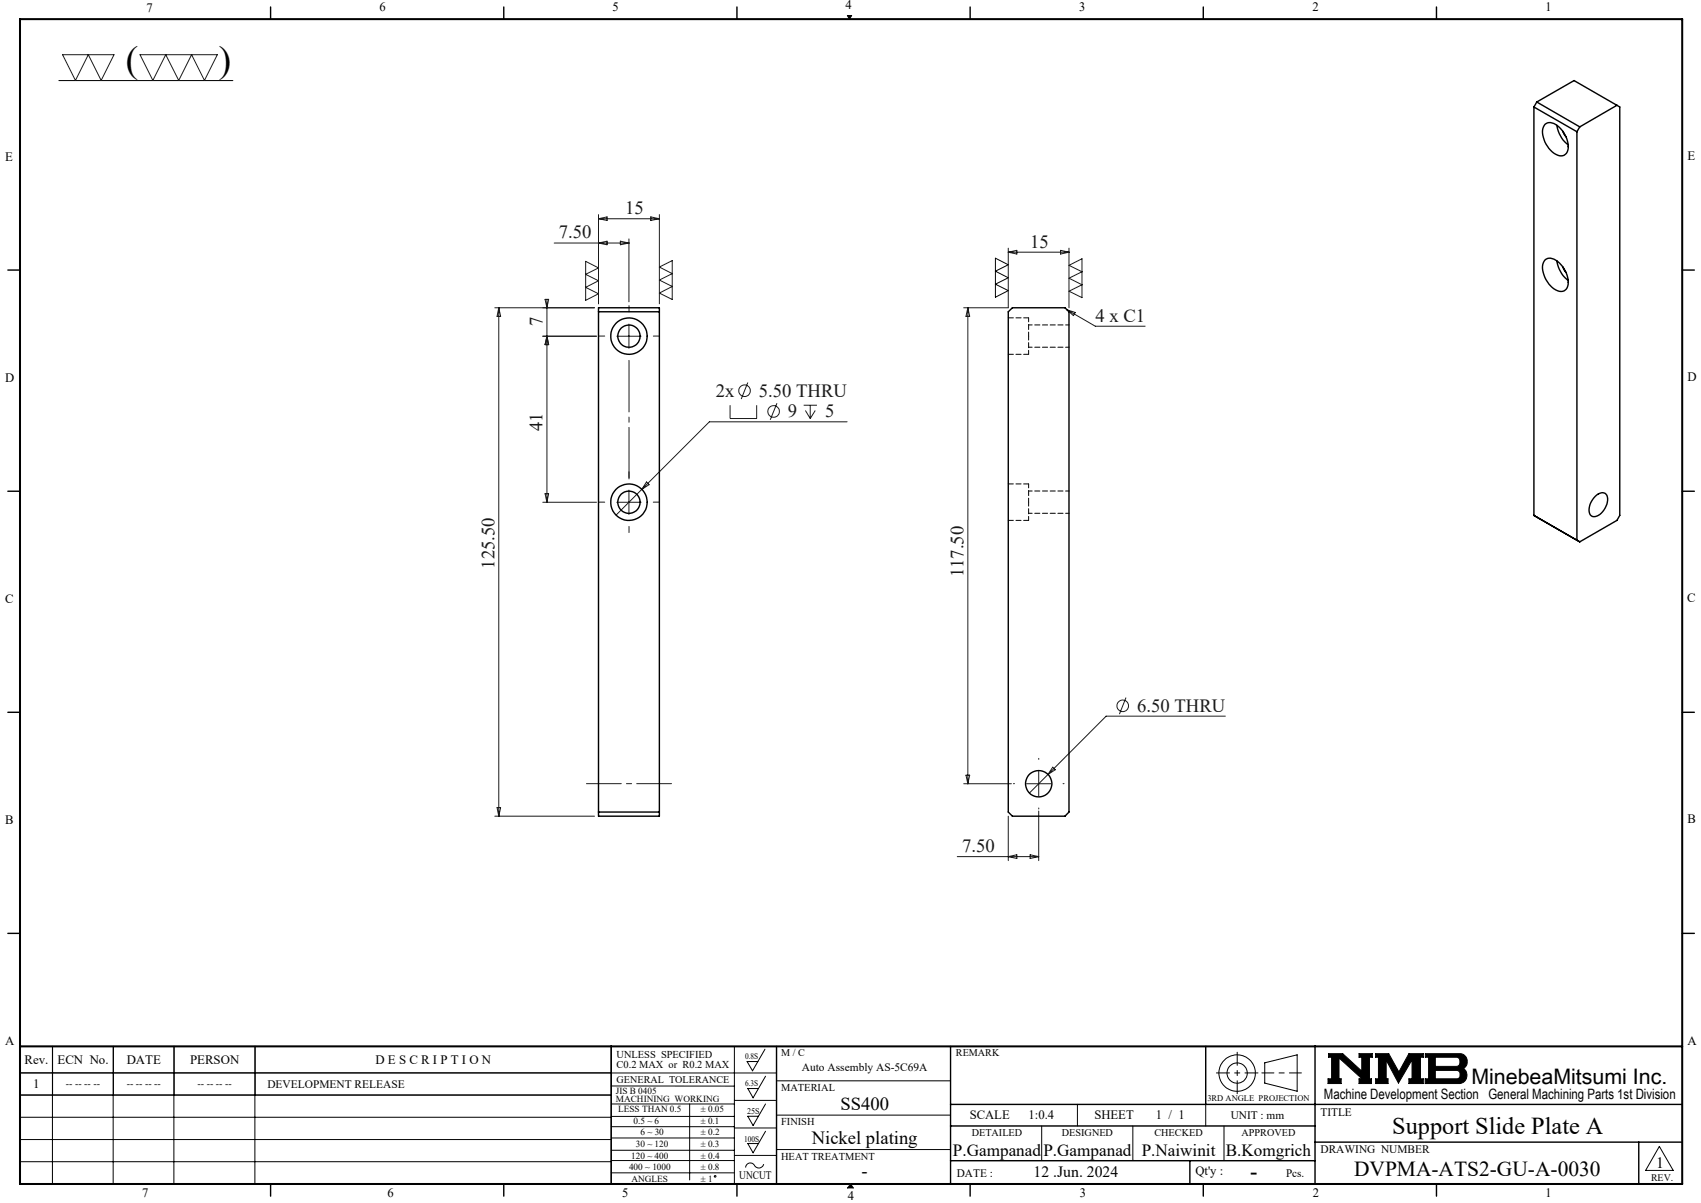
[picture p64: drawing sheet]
<svg xmlns="http://www.w3.org/2000/svg" width="420mm" height="297mm" viewBox="0 0 420 297" stroke-linecap="round" stroke-linejoin="round" font-family="sans-serif">
<defs><g id="words">
<g font-size="9.2">
<text x="31.1" y="17.7">(</text>
<text x="54" y="17.8">)</text>
</g>
<text font-size="6" x="343.8" y="280">Support Slide Plate A</text>
<g font-size="5.3">
<text x="363.3" y="267.7">MinebeaMitsumi Inc.</text>
<text x="334.3" y="290.4">DVPMA-ATS2-GU-A-0030</text>
</g>
<text font-size="4.9" x="308.8" y="290.9">-</text>
<g font-size="4.6" fill="#191924">
<text x="154.3" y="52.9">15</text>
<text x="138" y="58.9">7.50</text>
<text x="254.4" y="61.2">15</text>
<text x="134" y="80.4" transform="rotate(-90 134 80.4)">7</text>
<text x="270.5" y="79.4">4 x C1</text>
<text x="176.8" y="97.9">2x</text>
<text x="187.4" y="97.9">5.50 THRU</text>
<text x="134" y="106.4" transform="rotate(-90 134 106.4)">41</text>
<text x="194.5" y="103">9</text>
<text x="203.8" y="103">5</text>
<text x="122.1" y="140.4" transform="rotate(-90 122.1 140.4)">125.50</text>
<text x="237.9" y="142.6" transform="rotate(-90 237.9 142.6)">117.50</text>
<text x="280.7" y="175.7">6.50 THRU</text>
<text x="237.5" y="210.4">7.50</text>
</g>
<g font-size="4.6">
<text x="207.5" y="274.1">SS400</text>
<text x="200.4" y="282.4">Nickel plating</text>
<text x="212.8" y="290.6">-</text>
</g>
<g font-size="4.2">
<text x="235.3" y="285.5">P.Gampanad</text>
<text x="257.6" y="285.5">P.Gampanad</text>
<text x="281.9" y="285.5">P.Naiwinit</text>
<text x="302.7" y="285.5">B.Komgrich</text>
</g>
<g font-size="3.9">
<text x="255.2" y="290.6">12 .Jun. 2024</text>
<text x="408.9" y="288.2">1</text>
</g>
<text font-size="3.5" x="326.9" y="271.4">Machine Development Section General Machining Parts 1st Division</text>
<g font-size="3.2">
<text x="36.1" y="2.9">7</text>
<text x="93.7" y="2.8">6</text>
<text x="151.3" y="2.8">5</text>
<text x="208.8" y="2.2">4</text>
<text x="266.5" y="2.8">3</text>
<text x="324.1" y="2.8">2</text>
<text x="381.6" y="2.8">1</text>
<text x="1.3" y="39.8">E</text>
<text x="416.6" y="39.5">E</text>
<text x="1.3" y="94.3">D</text>
<text x="416.6" y="94.1">D</text>
<text x="1.3" y="148.9">C</text>
<text x="416.6" y="148.7">C</text>
<text x="1.3" y="203.6">B</text>
<text x="416.6" y="203.3">B</text>
<text x="416.6" y="258">A</text>
<text x="1.3" y="258.1">A</text>
<text x="6.1" y="262.7">Rev.</text>
<text x="14.2" y="262.7">ECN No.</text>
<text x="31.3" y="262.7">DATE</text>
<text x="46.9" y="262.7">PERSON</text>
<text x="92.7" y="262.7">D E S C R I P T I O N</text>
<text x="8.2" y="268.7">1</text>
<text x="239.4" y="276.2">SCALE</text>
<text x="254" y="276.2">1:0.4</text>
<text x="270.2" y="276.2">SHEET</text>
<text x="285.4" y="276.2">1 / 1</text>
<text x="295.2" y="290.1">Qt'y :</text>
<text x="35.1" y="295.5">7</text>
<text x="95.7" y="295.6">6</text>
<text x="153.6" y="295.6">5</text>
<text x="209.3" y="296.3">4</text>
<text x="266.6" y="295.6">3</text>
<text x="324.2" y="295.6">2</text>
<text x="381.6" y="295.6">1</text>
</g>
<g font-size="2.8">
<text x="66" y="268.6">DEVELOPMENT RELEASE</text>
<text x="198" y="264.5">Auto Assembly AS-5C69A</text>
<text x="326" y="275.4">TITLE</text>
<text x="303.9" y="276.2">UNIT : mm</text>
<text x="326" y="284.7">DRAWING NUMBER</text>
<text x="182.5" y="291.2">UNCUT</text>
<text x="236.3" y="290.7">DATE :</text>
<text x="317.6" y="290.6">Pcs.</text>
</g>
<g font-size="2.6">
<text x="152.2" y="261.3">UNLESS SPECIFIED</text>
<text x="152.2" y="263.7">C0.2 MAX or R0.2 MAX</text>
<text x="192.9" y="269.4">MATERIAL</text>
<text x="192.9" y="277.7">FINISH</text>
<text x="192.9" y="286.3">HEAT TREATMENT</text>
</g>
<g font-size="2.5">
<text x="192.9" y="260.7">M / C</text>
<text x="236" y="260.7">REMARK</text>
<text x="16.3" y="268.5">-- -- -- --</text>
<text x="31.3" y="268.5">-- -- -- --</text>
<text x="48.8" y="268.5">-- -- -- --</text>
<text x="152.3" y="267.3">GENERAL TOLERANCE</text>
<text x="239.9" y="280.5">DETAILED</text>
<text x="262.2" y="280.5">DESIGNED</text>
<text x="285.1" y="280.5">CHECKED</text>
<text x="306.6" y="280.5">APPROVED</text>
<text x="407.7" y="291.5">REV.</text>
</g>
<g font-size="2.3">
<text x="152.1" y="270">JIS B 0405</text>
<text x="152.1" y="272.1">MACHINING WORKING</text>
<text x="152.7" y="274.6">LESS THAN 0.5</text>
<text x="173" y="274.6">± 0.05</text>
<text x="156.4" y="277.4">0.5 ~ 6</text>
<text x="158.1" y="280.3">6 ~ 30</text>
<text x="173" y="277.4">± 0.1</text>
<text x="173" y="280.3">± 0.2</text>
<text x="155.9" y="286">120 ~ 400</text>
<text x="157" y="283.2">30 ~ 120</text>
<text x="173" y="283.2">± 0.3</text>
<text x="173" y="286">± 0.4</text>
<text x="155.3" y="288.9">400 ~ 1000</text>
<text x="155.9" y="291.7">ANGLES</text>
<text x="173" y="288.9">± 0.8</text>
<text x="173" y="291.7">± 1</text>
</g>
<g font-size="2.1">
<text x="184" y="261.5">0.8S</text>
<text x="184" y="268.1">6.3S</text>
<text x="184.5" y="275">25S</text>
<text x="298.1" y="271.8">3RD ANGLE PROJECTION</text>
<text x="183.7" y="281.9">100S</text>
</g>
</g></defs>
<g fill="none" stroke="#000" stroke-width=".25">
<path d="M14.5 19.9h43M209.2 3.8h1.1l-.6 .9zM245.8 63.7l3.2 1.7-3.2 1.6 3.2 1.6-3.2 1.6 3.2 1.6-3.2 1.6zM13 258.3l-.1 34M27.9 258.3v34M28 258.3v12M42.9 258.3v34M43 258.3v12M62.9 258.3v34M63 258.3v12M181.3 258.3v34M188.9 259l-3.1 5.4-1.3-2.3h2.6"/>
<path d="M4.9 264.9h186.8M4.9 270.4h146M4.9 275.8h146M150.9 278.2h30.4M150.9 275.6h30.4M150.9 272.6h30.4M150.9 268.1h30.4M151 270.3h-146v-12h146l-.1 34M170.3 272.6v18.7M181.3 271.7h10.4M181.3 278.5h10.4M189 272.6l-3.1 5.3-1.3-2.3h2.7"/>
<path d="M189 279.3l-3.1 5.3-1.3-2.3h2.7M189 265.7l-3.1 5.3-1.3-2.3h2.7M191.7 266.8h43M191.7 275.3h43M257.2 278v8.6M266 272.7v5.3M279.7 278v8.6M297.7 272.7v5.3M302.2 278v8.6M312.3 262.4l8-2v9l-8-2zM328 260.1h3.5l4.7 4.3v-3.4h-.6v-.9h3.2v.9h-.7v5.3h.5v1.2h-3v-1.2h.7l-5.7-5.1v5.1h.6v1.2h-3.3v-1.2h.9v-5.3h-.8zM339.7 260.1h3.2l2.5 4.6 2.5-4.6h3.5v.9h-.7v5.3h.7v1.2h-3.5v-1.2h.8v-4.6l-3.4 5.7-3-5.7v4.6h.4v1.2h-3v-1.2h.7v-5.3h-.7z"/>
<path d="M351.9 260.1h8.4a1.97 1.97 0 0 1 1.9 1.5 1.97 1.97 0 0 1-.9 2.2 2.03 2.03 0 0 1 .8 2.2 2.03 2.03 0 0 1-1.8 1.5h-8.4v-1.2h.8v-5.3h-.8zM354.4 261h5.4l.6 .5 .1 1a.84 .84 0 0 1-.8 .8h-5.3zM354.4 264.3h5.4l.6 .4 .1 1a.79 .79 0 0 1-.8 .6h-5.3zM4.9 281.3h146M4.9 286.8h146M150.9 280.9h30.4M150.9 286.5h30.4M150.9 284h30.4M150.9 289.6h30.4M181.3 285.3h10.4M188.6 287.4a1.29 1.29 0 0 1-1.2 1 1.29 1.29 0 0 1-1.3-.9 1.14 1.14 0 0 0-1.3-.3 1.14 1.14 0 0 0-.7 1.1M191.7 283.8h43"/>
<path d="M210 292.3l.7 1M409.7 283l3.4 6h-6.8z"/>
<circle cx="305.5" cy="264.9" r="2.51"/>
<circle cx="305.5" cy="264.9" r="4.5"/>
<circle cx="176.6" cy="290.4" r=".2"/>
</g>
<path d="M311.6 264.9h9.7" fill="none" stroke="#000" stroke-width=".25" stroke-dasharray="15.2 1.3 1.3 1.3" stroke-dashoffset="12.3"/>
<path d="M305.5 259.8v10.2M300.4 264.9h10.2" fill="none" stroke="#000" stroke-width=".25" stroke-dasharray="15.2 1.3 1.3 1.3" stroke-dashoffset="12"/>
<g fill="none" stroke="#000" stroke-width=".35">
<path d="M66.8 1.7v3M124.4 1.7v3M182 1.7v3M239.5 1.7v3M297.1 1.7v3M354.7 1.7v3M378.7 26.4l10.7 6.1M378.7 26.4v100.8M379.4 25.2l-.7 1.2M379.4 25.2l10.7 6.1M379.4 25.2l9.3-5.3 10.5 6.1M381.5 30.7a2.31 2.31 0 0 1 3.1 .4 6.3 6.3 0 0 1 2.4 6.4 1.86 1.86 0 0 1-2.9 .6 6.4 6.4 0 0 1-3-6.7z"/>
<path d="M384.4 30.9a7.5 7.5 0 0 0 2.8 4.9M385.9 32.4l.7 1.4M389.4 32.5v100.9M390.1 31.3l-.7 1.2M399.2 26l.7 .4v100.8l-.7 1.3-9.1 5.3M399.2 26l-9.1 5.3M1.9 66.7h3M147.8 76h15v125.5h-15zM147.8 77h15M249 77l1-1h13l.9 1v123.5l-.9 1h-13l-1-1zM381.5 64.2a2.31 2.31 0 0 1 3.1 .4 6.3 6.3 0 0 1 2.4 6.4 1.86 1.86 0 0 1-2.9 .6 6.4 6.4 0 0 1-3-6.7zM384.4 64.4a7.5 7.5 0 0 0 2.8 4.8"/>
<path d="M385.9 65.9l.7 1.3M415.4 66.7h3M1.9 121.3h3M378.7 127.2l10.7 6.2M378.7 127.2l11.4 6.6M389.4 133.4l.7 .4M393.9 122.5a1.76 1.76 0 0 1 2.9-.2 4.4 4.4 0 0 1-3.2 5.3 1.62 1.62 0 0 1-1.2-2.4l.6-1.4zM415.4 121.3h3M1.9 175.9h3M415.4 175.9h3M147.8 200.5h15M1.9 230.4h3"/>
<path d="M415.4 230.4h3M150.9 258.3v34M191.7 258.3v34M234.7 258.3v34M297.7 258.3v14.4M324.7 258.3v34M234.7 272.7h180.7M234.7 278h90M66.8 292.3v3M124.4 292.3v3M182 292.3v3M234.7 286.6h90"/>
<path d="M239.5 292.3v3M293.8 286.6v5.7M297.1 292.3v3M324.7 282h90.7M354.7 292.3v3M404.6 282v10.3"/>
<circle cx="155.3" cy="83" r="2.76"/>
<circle cx="155.3" cy="83" r="4.5"/>
<circle cx="155.3" cy="124" r="2.76"/>
<circle cx="155.3" cy="124" r="4.5"/>
<circle cx="256.5" cy="193.5" r="3.2"/>
</g>
<path d="M4.9 4.7h410.5v287.6h-410.5zM4.9 258.3h410.5" fill="none" stroke="#000" stroke-width=".5"/>
<path d="M210 292.3l-.7 1h1.4" fill="none" stroke="#00f" stroke-width=".25"/>
<g fill="#000">
<path d="M210 292.3l.7 1h-1.4z"/>
<path d="M209.2 3.8l.5 .9 .6-.9zM328 260.1v.9h.8v5.3h-.9v1.2h3.3v-1.2h-.6v-5.1l5.7 5.1h-.7v1.2h3v-1.2h-.5v-5.3h.7v-.9h-3.2v.9h.6v3.4l-4.7-4.3zM351.9 260.1v.9h.8v5.3h-.8v1.2h8.6l.7-.2 .6-.5 .4-.8v-.8l-.3-.8-.6-.6 .8-.8 .2-1.3-.5-.9-.5-.5-.6-.2zM354.4 264.3h5.4l.6 .4 .1 1-.6 .6h-5.5zM354.4 261l5.5 .1 .5 .5v1.1l-.3 .5-.3 .1h-5.4zM339.7 260.1v.9h.7v5.3h-.7v1.2h3v-1.2h-.4v-4.6l3 5.7 3.4-5.7v4.6h-.8v1.2h3.5v-1.2h-.7v-5.3h.7v-.9h-3.5l-2.5 4.6-2.5-4.6z" fill-rule="evenodd"/>
</g>
<g fill="none" stroke="#191924" stroke-width=".25">
<path d="M15.5 13.5h12.7l-3.2 6.4-3.2-6.4-3.2 6.4zM34.6 13.5h19.1l-3.2 6.4-3.2-6.4-3.2 6.4-3.2-6.4-3.2 6.4zM147.8 53v22M147.8 54l2.1-.5v.9zM147.8 54h15M153.2 59.5l2.1 .5-2.1 .4zM155.3 59v15.5M160.7 53.5l2.1 .5-2.1 .4zM162.8 53v22M123.2 76l.4 2.1h-.9zM123.2 76v125.5M134.6 73.9h.9l-.5 2.1z"/>
<path d="M135 73.9v50.1M136.8 60h18.5M144.6 64.5l3.2 1.6-3.2 1.6 3.2 1.6-3.2 1.6 3.2 1.6-3.2 1.7zM146.8 76h-24.6M147.8 60l2.1-.5v.9zM162.8 65.9l3.2-1.6v9.6l-3.2-1.5 3.2-1.7-3.2-1.6 3.2-1.5zM239 76v117.5M239 76l.4 2.1h-.9zM249 61.3v14.7h-11.1M249 62.3l2.1-.5v.9zM249 62.3h14.9M261.9 61.8l2 .5-2 .4z"/>
<path d="M263.5 76.5l2 .6-.5 .8zM263.5 76.5l6.9 4h12.4M263.9 65.5l3.3-1.6v9.6l-3.3-1.6 3.3-1.6-3.3-1.6 3.3-1.6zM263.9 61.3v14.7M135 83l.5 2.1h-.9zM147.3 83h-13.3M152.3 83h6M155.3 80v6M184.6 94.4l-1.6 4.1M191.8 99.6l-1.6 4M159.6 119l.7 .7-1.8 1.1zM180.3 100v3.3h6.5v-3.3"/>
<path d="M198.4 100h3.3M198.9 101.3l1.2 2M200.1 100v3.3M201.3 101.3l-1.2 2M209.2 104.1h-34l-23.1 23.1M134 124h13.3M134.6 121.9h.9l-.5 2.1zM152.3 124h6M155.3 121v6M278 172.2l-1.6 4.1M302.5 176.8h-29.4l-14.3 14.4M122.7 199.4h.9l-.4 2.1z"/>
<path d="M237.9 193.5h11.8M238.5 191.4h.9l-.4 2.1zM253.5 193.5h6M256.5 190.5v6M258.8 191.2l-4.6 4.6M259.9 189.4l.7 .6-1.8 1.2zM122.2 201.5h24.6M236.4 211.5h20.1M249 201.5v11M249 211.5l2.1-.5v.9zM254.4 211l2.1 .5-2.1 .4zM256.5 200.2v12.3"/>
<circle cx="183.8" cy="96.5" r="1.43"/>
<circle cx="191" cy="101.6" r="1.43"/>
<circle cx="277.2" cy="174.3" r="1.44"/>
</g>
<path d="M144.8 193.5h21" fill="none" stroke="#191924" stroke-width=".25" stroke-dasharray="15.2 1.3 1.3 1.3" stroke-dashoffset="6.6"/>
<path d="M155.3 77v-1.5M149.3 83h-1.5M161.3 83h1.5M155.3 118v-1.5M149.3 124h-1.5M155.3 130v1.5M161.3 124h1.5M250.5 193.5h-.3M256.5 187.5v-.3M256.5 199.5v.2M262.5 193.5h.2" fill="none" stroke="#191924" stroke-width=".25" stroke-dasharray="15.2 1.3 1.3 1.3"/>
<path d="M155.3 89v29.2" fill="none" stroke="#191924" stroke-width=".25" stroke-dasharray="15.2 1.3 1.3 1.3" stroke-dashoffset="2.5"/>
<path d="M254 83v-4.5M254 87.5v-4.5M254 124v-4.5M254 128.5v-4.5" fill="none" stroke="#000" stroke-width=".25" stroke-dasharray="1.3 .6" stroke-dashoffset=".3"/>
<path d="M254 78.5h-5M249 87.5h5M254 119.5h-5M249 128.5h5" fill="none" stroke="#000" stroke-width=".25" stroke-dasharray="1.3 .6"/>
<path d="M254 85.7h10M264 80.2h-10M254 126.7h10M264 121.2h-10" fill="none" stroke="#000" stroke-width=".25" stroke-dasharray="1.3 .6" stroke-dashoffset=".4"/>
<use href="#words"/>
</svg>
